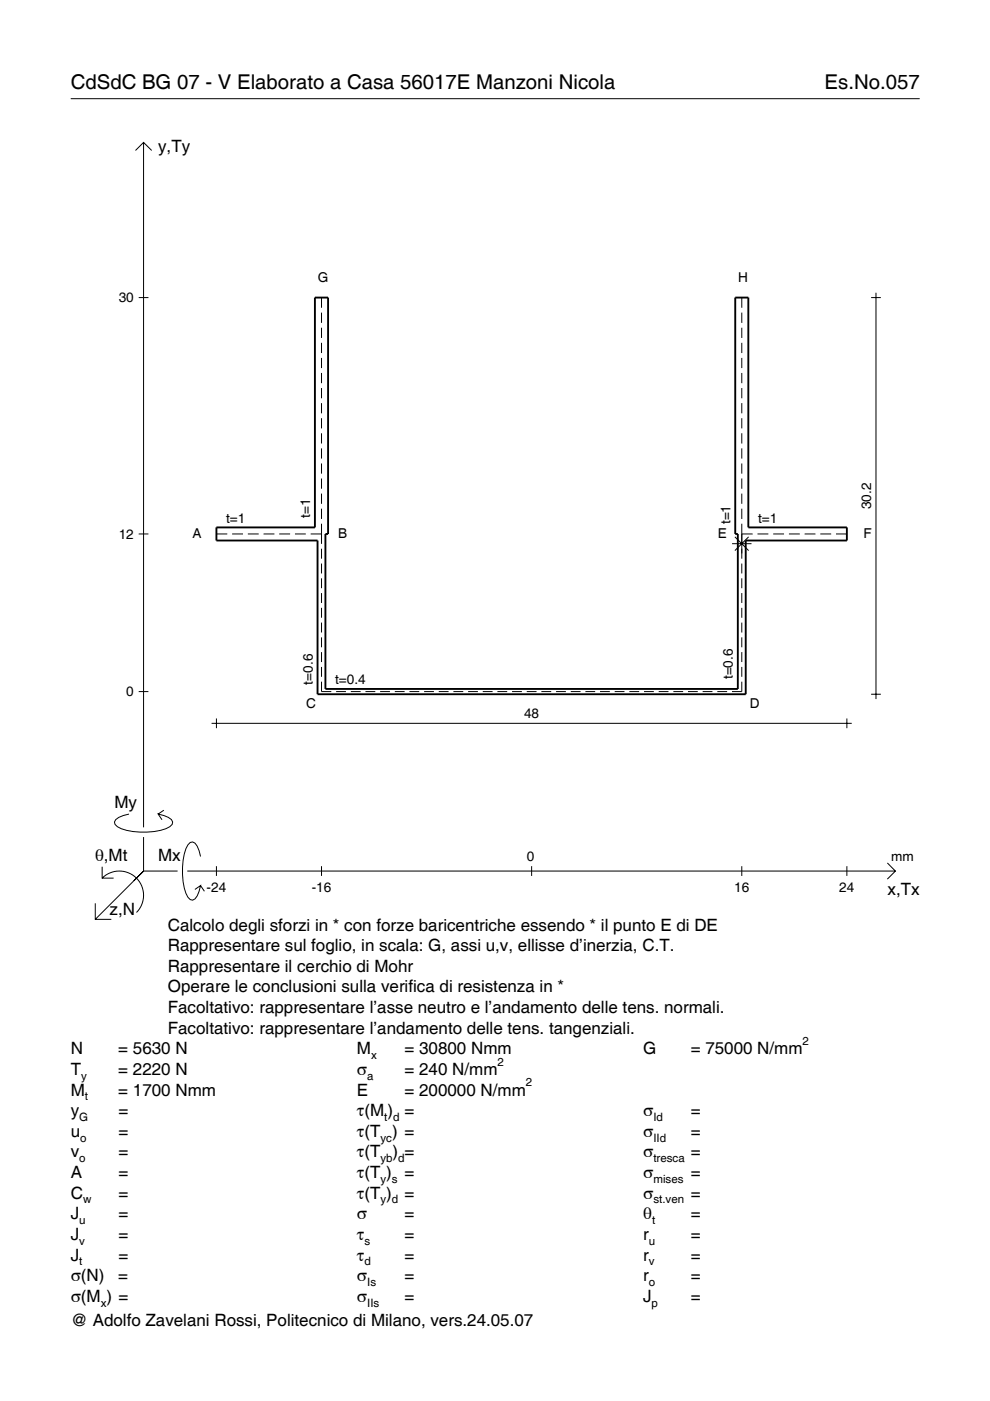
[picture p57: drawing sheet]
<svg xmlns="http://www.w3.org/2000/svg" width="210mm" height="297mm" viewBox="0 0 210 297" stroke-linecap="round" stroke-linejoin="round" font-family="sans-serif">
<defs><g id="words">
<g font-size="4.3">
<text x="15" y="18.9">CdSdC BG 07 - V Elaborato a Casa 56017E Manzoni Nicola</text>
<text x="174.8" y="18.9">Es.No.057</text>
</g>
<g font-size="3.6">
<text x="33.5" y="32.3">y,Ty</text>
<text x="24.3" y="171.3">My</text>
<text x="20.1" y="182.6">θ,Mt</text>
<text x="33.5" y="182.6">Mx</text>
<text x="188.2" y="189.8">x,Tx</text>
<text x="23.2" y="193.9">z,N</text>
<text x="35.6" y="197.3">Calcolo degli sforzi in * con forze baricentriche essendo * il punto E di DE</text>
<text x="35.6" y="201.7">Rappresentare sul foglio, in scala: G, assi u,v, ellisse d’inerzia, C.T.</text>
<text x="35.6" y="206">Rappresentare il cerchio di Mohr</text>
<text x="35.6" y="210.4">Operare le conclusioni sulla verifica di resistenza in *</text>
<text x="35.6" y="214.8">Facoltativo: rappresentare l’asse neutro e l’andamento delle tens. normali.</text>
<text x="35.6" y="219.2">Facoltativo: rappresentare l’andamento delle tens. tangenziali.</text>
<text x="15" y="223.5">N</text>
<text x="15" y="227.9">T</text>
<text x="25.1" y="223.5">= 5630 N</text>
<text x="25.1" y="227.9">= 2220 N</text>
<text x="75.7" y="227.9">σ</text>
<text x="75.7" y="223.5">M</text>
<text x="85.8" y="223.5">= 30800 Nmm</text>
<text x="85.8" y="227.9">= 240 N/mm</text>
<text x="136.4" y="223.5">G</text>
<text x="146.5" y="223.5">= 75000 N/mm</text>
<text x="15" y="232.3">M</text>
<text x="25.1" y="232.3">= 1700 Nmm</text>
<text x="75.7" y="232.3">E</text>
<text x="85.8" y="232.3">= 200000 N/mm</text>
<text x="15" y="236.7">y</text>
<text x="25.1" y="236.7">=</text>
<text x="75.7" y="236.7">τ(M ) =</text>
<text x="136.4" y="236.7">σ</text>
<text x="146.5" y="236.7">=</text>
<text x="15" y="241">u</text>
<text x="15" y="245.4">v</text>
<text x="25.1" y="241">=</text>
<text x="25.1" y="245.4">=</text>
<text x="75.7" y="241">τ(T ) =</text>
<text x="75.7" y="245.4">τ(T</text>
<text x="83.3" y="245.4">) =</text>
<text x="136.4" y="241">σ</text>
<text x="136.4" y="245.4">σ</text>
<text x="146.5" y="241">=</text>
<text x="146.5" y="245.4">=</text>
<text x="15" y="249.8">A</text>
<text x="25.1" y="249.8">=</text>
<text x="75.7" y="249.8">τ(T )</text>
<text x="85.8" y="249.8">=</text>
<text x="136.4" y="249.8">σ</text>
<text x="146.5" y="249.8">=</text>
<text x="15" y="254.2">C</text>
<text x="25.1" y="254.2">=</text>
<text x="75.7" y="254.2">τ(T )</text>
<text x="85.8" y="254.2">=</text>
<text x="136.4" y="254.2">σ</text>
<text x="146.5" y="254.2">=</text>
<text x="15" y="258.5">J</text>
<text x="15" y="262.9">J</text>
<text x="25.1" y="258.5">=</text>
<text x="25.1" y="262.9">=</text>
<text x="75.7" y="258.5">σ</text>
<text x="75.7" y="262.9">τ</text>
<text x="85.8" y="258.5">=</text>
<text x="85.8" y="262.9">=</text>
<text x="136.4" y="258.5">θ</text>
<text x="136.4" y="262.9">r</text>
<text x="146.5" y="258.5">=</text>
<text x="146.5" y="262.9">=</text>
<text x="15" y="267.3">J</text>
<text x="25.1" y="267.3">=</text>
<text x="75.7" y="267.3">τ</text>
<text x="85.8" y="267.3">=</text>
<text x="136.4" y="267.3">r</text>
<text x="146.5" y="267.3">=</text>
<text x="15" y="271.7">σ(N)</text>
<text x="25.1" y="271.7">=</text>
<text x="75.7" y="271.7">σ</text>
<text x="85.8" y="271.7">=</text>
<text x="136.4" y="271.7">r</text>
<text x="146.5" y="271.7">=</text>
<text x="15" y="276">σ(M ) =</text>
<text x="15" y="281.2">@ Adolfo Zavelani Rossi, Politecnico di Milano, vers.24.05.07</text>
<text x="75.7" y="276">σ</text>
<text x="85.8" y="276">=</text>
<text x="136.4" y="276">J</text>
<text x="146.5" y="276">=</text>
</g>
<g font-size="2.9">
<text x="67.4" y="59.7">G</text>
<text x="156.5" y="59.7">H</text>
<text x="25.2" y="64.1">30</text>
<text x="184.7" y="107.9" transform="rotate(-90 184.7 107.9)">30.2</text>
<text x="47.9" y="110.8">t=1</text>
<text x="65.7" y="109.8" transform="rotate(-90 65.7 109.8)">t=1</text>
<text x="154.9" y="111.2" transform="rotate(-90 154.9 111.2)">t=1</text>
<text x="160.7" y="110.8">t=1</text>
<text x="25.2" y="114.2">12</text>
<text x="40.8" y="114.1">A</text>
<text x="71.7" y="114.1">B</text>
<text x="152.2" y="114.1">E</text>
<text x="183.1" y="114.1">F</text>
<text x="26.8" y="147.6">0</text>
<text x="66.3" y="145.1" transform="rotate(-90 66.3 145.1)">t=0.6</text>
<text x="71.1" y="145">t=0.4</text>
<text x="155.4" y="144" transform="rotate(-90 155.4 144)">t=0.6</text>
<text x="64.9" y="150">C</text>
<text x="111.1" y="152.3">48</text>
<text x="159" y="150">D</text>
<text x="111.7" y="182.6">0</text>
<text x="189" y="182.6">mm</text>
<text x="43.8" y="189.1">-24</text>
<text x="66.1" y="189.1">-16</text>
<text x="155.7" y="189.1">16</text>
<text x="178" y="189.1">24</text>
</g>
<g font-size="2.4">
<text x="170.2" y="221.5">2</text>
<text x="78.7" y="224.5">x</text>
<text x="105.5" y="225.9">2</text>
<text x="17.2" y="228.9">y</text>
<text x="18" y="233.3">t</text>
<text x="77.9" y="228.9">a</text>
<text x="111.5" y="230.3">2</text>
<text x="16.8" y="237.7">G</text>
<text x="81.5" y="237.7">t d</text>
<text x="138.5" y="237.7">Id</text>
<text x="17" y="242">o</text>
<text x="80.7" y="242">yc</text>
<text x="138.5" y="242">IId</text>
<text x="16.8" y="246.4">o</text>
<text x="80.7" y="246.4">yb d</text>
<text x="80.7" y="250.8">y s</text>
<text x="138.5" y="246.4">tresca</text>
<text x="138.5" y="250.8">mises</text>
<text x="17.6" y="255.2">w</text>
<text x="80.7" y="255.2">y d</text>
<text x="138.5" y="255.2">st.ven</text>
<text x="16.8" y="259.5">u</text>
<text x="16.8" y="263.9">v</text>
<text x="77.3" y="263.9">s</text>
<text x="137.6" y="263.9">u</text>
<text x="138.2" y="259.5">t</text>
<text x="16.8" y="268.3">t</text>
<text x="77.3" y="268.3">d</text>
<text x="137.6" y="268.3">v</text>
<text x="77.9" y="272.7">Is</text>
<text x="137.6" y="272.7">o</text>
<text x="21.4" y="277">x</text>
<text x="77.9" y="277">IIs</text>
<text x="138.2" y="277">p</text>
</g>
</g></defs>
<g fill="none" stroke="#000" stroke-width=".21">
<path d="M15 20.9h180M28.7 31.9l1.7-1.7 1.8 1.7M30.4 30.2v145.2M29.4 63.1h2.1M68.2 63.1v2.2M68.2 66.3v2.2M68.2 69.5v2.2M68.2 72.7v2.2M68.2 75.9v2.1M68.2 79.1v2.1M157.3 63.1v2.2M157.3 66.3v2.2"/>
<path d="M157.3 69.5v2.2M157.3 72.7v2.2M157.3 75.9v2.1M157.3 79.1v2.1M184.7 63.1h2.1M185.7 62.1v86.1M68.2 82.3v2.1M68.2 85.5v2.1M68.2 88.7v2.1M68.2 91.9v2.1M68.2 95.1v2.1M68.2 98.3v2.1"/>
<path d="M157.3 82.3v2.1M157.3 85.5v2.1M157.3 88.7v2.1M157.3 91.9v2.1M157.3 95.1v2.1M157.3 98.3v2.1M29.4 113.2h2.1M45.9 113.2h2.3M49.2 113.2h2.3M52.5 113.2h2.3M55.9 113.2h2.3M59.2 113.2h2.3"/>
<path d="M62.5 113.2h2.3M65.9 113.2h2.3M68.2 101.5v2.1M68.2 104.7v2.1M68.2 107.9v2.1M68.2 111v4.3M68.2 116.3v2.2M68.2 119.5v2.1M155.2 115.3h4.1M155.8 113.8l2.9 2.9M157.3 113.2h2.3M157.3 101.5v2.1"/>
<path d="M157.3 104.7v2.1M157.3 107.9v2.1M157.3 111v7.5M157.3 119.5v2.1M158.7 113.8l-2.9 2.9M160.6 113.2h2.3M163.9 113.2h2.3M167.3 113.2h2.3M170.6 113.2h2.3M173.9 113.2h2.3M177.3 113.2h2.3M68.2 122.6v2.1"/>
<path d="M68.2 125.7v2.1M68.2 128.9v2.1M68.2 132v2.1M68.2 135.1v2.1M68.2 138.3v2.1M157.3 122.6v2.1M157.3 125.7v2.1M157.3 128.9v2.1M157.3 132v2.1M157.3 135.1v2.1M157.3 138.3v2.1M29.4 146.6h2.1"/>
<path d="M44.9 153.4h135.7M45.9 152.3v2.1M68.2 144.5v2.1h2M68.2 141.4v2.1M71.3 146.6h2M74.4 146.6h2.1M77.5 146.6h2.1M80.6 146.6h2.1M83.7 146.6h2.1M86.8 146.6h2.1M89.9 146.6h2.1M93 146.6h2.1"/>
<path d="M96.1 146.6h2.1M99.2 146.6h2.1M102.4 146.6h2M105.5 146.6h2M108.6 146.6h2M111.7 146.6h2.1M114.8 146.6h2.1M117.9 146.6h2.1M121 146.6h2.1M124.1 146.6h2.1M127.2 146.6h2.1M130.3 146.6h2.1"/>
<path d="M133.4 146.6h2.1M136.5 146.6h2.1M139.7 146.6h2M142.8 146.6h2M145.9 146.6h2M149 146.6h2.1M152.1 146.6h2.1M157.3 144.5v2.1h-2.1M157.3 141.4v2.1M179.6 152.3v2.1M184.7 147.2h2.1M27.3 172.6a3.6 3.6 0 0 0-3 1.7l.1 .5a5.7 5.7 0 0 0 3.8 1.5 13.3 13.3 0 0 0 7.8-1l.5-.5 .1-.5a3.6 3.6 0 0 0-3.1-1.7l.8 1.2"/>
<path d="M30.4 177.5v7.2M34.7 171.8l-1.2 .8M20.2 191.5v3.4h3.4M21.7 186.2a5.1 5.1 0 0 1 7.2 0 5.1 5.1 0 0 1 0 7.3M21.7 183.8v2.4h2.4M30.4 184.7l-10.2 10.2M30.4 184.7l-2 2M30.4 184.7h7.2M39.7 184.7h150.1M42.5 181.6a3.6 3.6 0 0 0-1.7-3.1l-.5 .1a5.7 5.7 0 0 0-1.5 3.8 13.3 13.3 0 0 0 1 7.8l.5 .5 .5 .2a3.6 3.6 0 0 0 1.7-3.1l-1.2 .8M42.5 187.8l.8 1.2M45.9 183.7v2"/>
<path d="M68.2 183.7v2M112.7 183.7v2M157.3 183.7v2M179.6 183.7v2M188.1 183l1.7 1.7-1.7 1.7"/>
</g>
<path d="M66.8 63.1h2.8v50.1h-.6v32.9h87.4v-32.9h-.5v-50.1h2.8v48.7h20.9v2.8h-21.5v32.6h-90.8v-32.6h-21.4v-2.8h20.9z" fill="none" stroke="#000" stroke-width=".4"/>
<use href="#words"/>
</svg>
